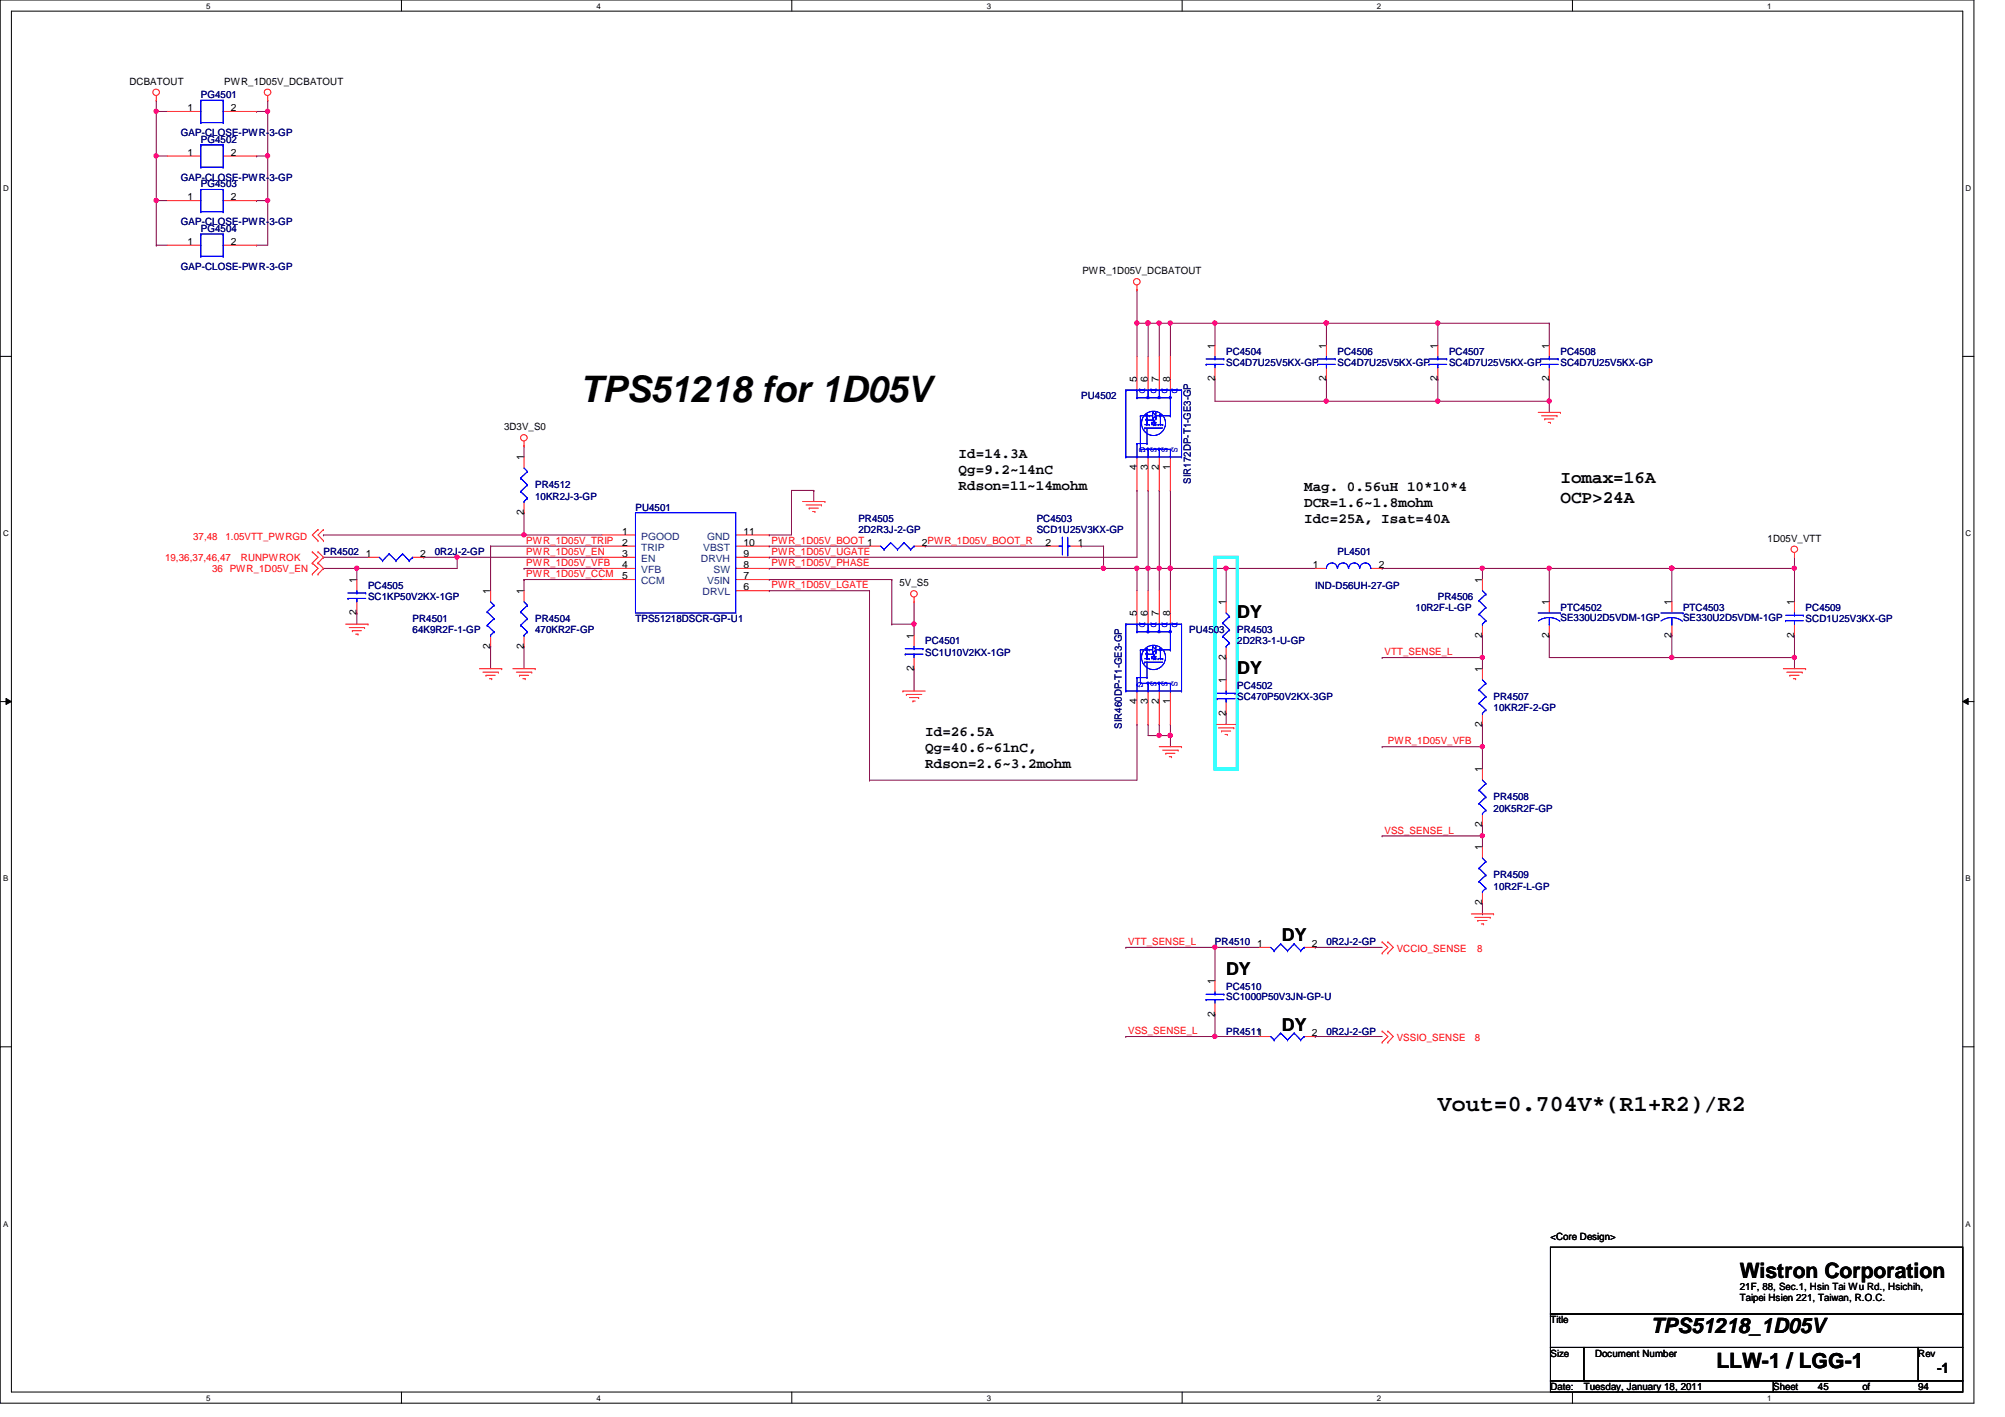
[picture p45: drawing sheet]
<svg xmlns="http://www.w3.org/2000/svg" width="297mm" height="210mm" viewBox="0 0 297 210" stroke-linecap="round" stroke-linejoin="round" font-family="sans-serif">
<defs><g id="words">
<text font-size="5.4" x="85.9" y="59.5">TPS51218 for 1D05V</text>
<text font-size="3.4" x="213" y="164.6">Vout=0.704V*(R1+R2)/R2</text>
<g font-size="3.1">
<text x="257.8" y="189.3">Wistron Corporation</text>
<text x="244.6" y="197.5">TPS51218_1D05V</text>
<text x="254.3" y="202.7">LLW-1 / LGG-1</text>
</g>
<g font-size="2.6">
<text x="231.2" y="71.5">Iomax=16A</text>
<text x="231.2" y="74.5">OCP&gt;24A</text>
<text x="183.3" y="91.6">DY</text>
<text x="183.3" y="99.8">DY</text>
<text x="189.9" y="139.4">DY</text>
<text x="181.6" y="144.4">DY</text>
<text x="189.9" y="152.7">DY</text>
</g>
<g font-size="2.1">
<text x="142" y="67.8">Id=14.3A</text>
<text x="142" y="70.1">Qg=9.2~14nC</text>
<text x="142" y="72.5">Rdson=11~14mohm</text>
<text x="193.2" y="72.7">Mag. 0.56uH 10*10*4</text>
<text x="193.2" y="75.1">DCR=1.6~1.8mohm</text>
<text x="193.2" y="77.5">Idc=25A, Isat=40A</text>
<text x="137.1" y="109.1">Id=26.5A</text>
<text x="137.1" y="111.4">Qg=40.6~61nC,</text>
<text x="137.1" y="113.8">Rdson=2.6~3.2mohm</text>
<text x="287" y="203.4">-1</text>
</g>
<g font-size="1.5">
<text x="19.2" y="12.6">DCBATOUT</text>
<text x="27.8" y="16.5">1</text>
<text x="33.2" y="12.6">PWR_1D05V_DCBATOUT</text>
<text x="34.2" y="16.5">2</text>
<text x="27.8" y="23.1">1</text>
<text x="34.2" y="23.1">2</text>
<text x="27.8" y="29.7">1</text>
<text x="34.2" y="29.7">2</text>
<text x="27.8" y="36.3">1</text>
<text x="34.2" y="36.3">2</text>
<text x="160.4" y="40.6">PWR_1D05V_DCBATOUT</text>
<text x="180" y="51.7" transform="rotate(-90 180 51.7)">1</text>
<text x="196.5" y="51.7" transform="rotate(-90 196.5 51.7)">1</text>
<text x="213" y="51.7" transform="rotate(-90 213 51.7)">1</text>
<text x="229.5" y="51.7" transform="rotate(-90 229.5 51.7)">1</text>
<text x="168.4" y="56.6" transform="rotate(-90 168.4 56.6)">5</text>
<text x="170" y="56.6" transform="rotate(-90 170 56.6)">6</text>
<text x="171.7" y="56.6" transform="rotate(-90 171.7 56.6)">7</text>
<text x="173.4" y="56.6" transform="rotate(-90 173.4 56.6)">8</text>
<text x="180" y="56.5" transform="rotate(-90 180 56.5)">2</text>
<text x="196.5" y="56.5" transform="rotate(-90 196.5 56.5)">2</text>
<text x="213" y="56.5" transform="rotate(-90 213 56.5)">2</text>
<text x="229.5" y="56.5" transform="rotate(-90 229.5 56.5)">2</text>
<text x="74.7" y="63.8">3D3V_S0</text>
<text x="77.6" y="68.2" transform="rotate(-90 77.6 68.2)">1</text>
<text x="168.4" y="69.7" transform="rotate(-90 168.4 69.7)">4</text>
<text x="170" y="69.7" transform="rotate(-90 170 69.7)">3</text>
<text x="171.7" y="69.7" transform="rotate(-90 171.7 69.7)">2</text>
<text x="173.4" y="69.7" transform="rotate(-90 173.4 69.7)">1</text>
<text x="77.6" y="76.3" transform="rotate(-90 77.6 76.3)">2</text>
<text x="54.2" y="82.5">1</text>
<text x="62.3" y="82.5">2</text>
<text x="92.2" y="79.2">1</text>
<text x="92.2" y="80.9">2</text>
<text x="92.2" y="82.5">3</text>
<text x="110.1" y="82.5">9</text>
<text x="110.1" y="80.9">10</text>
<text x="110.1" y="79.2">11</text>
<text x="136.6" y="80.9">2PWR_1D05V_BOOT_R</text>
<text x="154.9" y="80.9">2</text>
<text x="159.7" y="80.9">1</text>
<text x="261.9" y="80.3">1D05V_VTT</text>
<text x="52.8" y="86.4" transform="rotate(-90 52.8 86.4)">1</text>
<text x="72.6" y="88" transform="rotate(-90 72.6 88)">1</text>
<text x="77.6" y="88" transform="rotate(-90 77.6 88)">1</text>
<text x="92.2" y="84.2">4</text>
<text x="92.2" y="85.8">5</text>
<text x="110.1" y="87.5">6</text>
<text x="110.1" y="85.8">7</text>
<text x="110.1" y="84.2">8</text>
<text x="133.3" y="86.9">5V_S5</text>
<text x="181.6" y="89.7" transform="rotate(-90 181.6 89.7)">1</text>
<text x="194.5" y="84.2">1</text>
<text x="204.3" y="84.2">2</text>
<text x="219.6" y="86.4" transform="rotate(-90 219.6 86.4)">1</text>
<text x="229.5" y="89.7" transform="rotate(-90 229.5 89.7)">1</text>
<text x="247.6" y="89.7" transform="rotate(-90 247.6 89.7)">1</text>
<text x="265.8" y="89.7" transform="rotate(-90 265.8 89.7)">1</text>
<text x="52.8" y="91.1" transform="rotate(-90 52.8 91.1)">2</text>
<text x="135.4" y="94.6" transform="rotate(-90 135.4 94.6)">1</text>
<text x="168.4" y="91.3" transform="rotate(-90 168.4 91.3)">5</text>
<text x="170" y="91.3" transform="rotate(-90 170 91.3)">6</text>
<text x="171.7" y="91.3" transform="rotate(-90 171.7 91.3)">7</text>
<text x="173.4" y="91.3" transform="rotate(-90 173.4 91.3)">8</text>
<text x="219.6" y="94.4" transform="rotate(-90 219.6 94.4)">2</text>
<text x="229.5" y="94.4" transform="rotate(-90 229.5 94.4)">2</text>
<text x="247.6" y="94.4" transform="rotate(-90 247.6 94.4)">2</text>
<text x="265.8" y="94.4" transform="rotate(-90 265.8 94.4)">2</text>
<text x="72.6" y="96.1" transform="rotate(-90 72.6 96.1)">2</text>
<text x="77.6" y="96.1" transform="rotate(-90 77.6 96.1)">2</text>
<text x="135.4" y="99.4" transform="rotate(-90 135.4 99.4)">2</text>
<text x="181.6" y="101.2" transform="rotate(-90 181.6 101.2)">1</text>
<text x="181.6" y="97.7" transform="rotate(-90 181.6 97.7)">2</text>
<text x="219.6" y="99.6" transform="rotate(-90 219.6 99.6)">1</text>
<text x="168.4" y="104.4" transform="rotate(-90 168.4 104.4)">4</text>
<text x="170" y="104.4" transform="rotate(-90 170 104.4)">3</text>
<text x="171.7" y="104.4" transform="rotate(-90 171.7 104.4)">2</text>
<text x="173.4" y="104.4" transform="rotate(-90 173.4 104.4)">1</text>
<text x="181.6" y="106" transform="rotate(-90 181.6 106)">2</text>
<text x="219.6" y="107.7" transform="rotate(-90 219.6 107.7)">2</text>
<text x="219.6" y="114.4" transform="rotate(-90 219.6 114.4)">1</text>
<text x="219.6" y="126" transform="rotate(-90 219.6 126)">1</text>
<text x="219.6" y="122.5" transform="rotate(-90 219.6 122.5)">2</text>
<text x="219.6" y="134.1" transform="rotate(-90 219.6 134.1)">2</text>
<text x="186.3" y="140.3">1</text>
<text x="194.3" y="140.3">2</text>
<text x="180" y="145.8" transform="rotate(-90 180 145.8)">1</text>
<text x="180" y="150.6" transform="rotate(-90 180 150.6)">2</text>
<text x="194.3" y="153.5">2</text>
<text x="229.7" y="183.6">&lt;Core Design&gt;</text>
<text x="257.8" y="191.1">21F, 88, Sec.1, Hsin Tai Wu Rd., Hsichih,</text>
<text x="229.7" y="196">Title</text>
<text x="257.8" y="192.8">Taipei Hsien 221, Taiwan, R.O.C.</text>
<text x="229.7" y="201">Size</text>
<text x="236.3" y="201">Document Number</text>
<text x="284.2" y="201">Rev</text>
<text x="229.7" y="205.9">Date:</text>
<text x="234.7" y="205.9">Tuesday, January 18, 2011</text>
<text x="262.7" y="205.9">Sheet</text>
<text x="269.3" y="205.9">45</text>
<text x="275.9" y="205.9">of</text>
<text x="284.2" y="205.9">94</text>
</g>
<g font-size="1.5" fill="#000080">
<text x="29.8" y="14.6">PG4501</text>
<text x="26.8" y="20.2">GAP-CLOSE-PWR-3-GP</text>
<text x="29.8" y="21.2">PG4502</text>
<text x="26.8" y="26.8">GAP-CLOSE-PWR-3-GP</text>
<text x="29.8" y="27.8">PG4503</text>
<text x="26.8" y="33.4">GAP-CLOSE-PWR-3-GP</text>
<text x="29.8" y="34.4">PG4504</text>
<text x="26.8" y="40">GAP-CLOSE-PWR-3-GP</text>
<text x="181.6" y="52.5">PC4504</text>
<text x="198.2" y="52.5">PC4506</text>
<text x="214.7" y="52.5">PC4507</text>
<text x="231.2" y="52.5">PC4508</text>
<text x="160.2" y="59.1">PU4502</text>
<text x="181.6" y="54.2">SC4D7U25V5KX-GP</text>
<text x="198.2" y="54.2">SC4D7U25V5KX-GP</text>
<text x="214.7" y="54.2">SC4D7U25V5KX-GP</text>
<text x="231.2" y="54.2">SC4D7U25V5KX-GP</text>
<text x="176.4" y="71.7" transform="rotate(-90 176.4 71.7)">SIR172DP-T1-GE3-GP</text>
<text x="79.3" y="72.3">PR4512</text>
<text x="79.3" y="74">10KR2J-3-GP</text>
<text x="94.1" y="75.6">PU4501</text>
<text x="127.2" y="77.3">PR4505</text>
<text x="153.6" y="77.3">PC4503</text>
<text x="47.9" y="82.3">PR4502</text>
<text x="64.4" y="82.3">0R2J-2-GP</text>
<text x="127.2" y="79">2D2R3J-2-GP</text>
<text x="153.6" y="79">SCD1U25V3KX-GP</text>
<text x="198.2" y="82.3">PL4501</text>
<text x="54.5" y="87.2">PC4505</text>
<text x="54.5" y="88.9">SC1KP50V2KX-1GP</text>
<text x="194.9" y="87.2">IND-D56UH-27-GP</text>
<text x="213" y="88.9">PR4506</text>
<text x="61.1" y="92.2">PR4501</text>
<text x="61.1" y="93.8">64K9R2F-1-GP</text>
<text x="79.3" y="92.2">PR4504</text>
<text x="79.3" y="93.8">470KR2F-GP</text>
<text x="94.1" y="92.2">TPS51218DSCR-GP-U1</text>
<text x="137.1" y="95.5">PC4501</text>
<text x="176.2" y="93.8">PU4503</text>
<text x="183.3" y="93.8">PR4503</text>
<text x="183.3" y="95.5">2D2R3-1-U-GP</text>
<text x="209.7" y="90.5">10R2F-L-GP</text>
<text x="231.2" y="90.5">PTC4502</text>
<text x="231.2" y="92">SE330U2D5VDM-1GP</text>
<text x="249.3" y="90.5">PTC4503</text>
<text x="249.3" y="92">SE330U2D5VDM-1GP</text>
<text x="267.5" y="90.5">PC4509</text>
<text x="267.5" y="92.2">SCD1U25V3KX-GP</text>
<text x="137.1" y="97.1">SC1U10V2KX-1GP</text>
<text x="166.2" y="108" transform="rotate(-90 166.2 108)">SIR460DP-T1-GE3-GP</text>
<text x="183.3" y="102.1">PC4502</text>
<text x="183.3" y="103.7">SC470P50V2KX-3GP</text>
<text x="221.3" y="103.7">PR4507</text>
<text x="221.3" y="105.4">10KR2F-2-GP</text>
<text x="221.3" y="118.6">PR4508</text>
<text x="221.3" y="120.2">20K5R2F-GP</text>
<text x="221.3" y="130.1">PR4509</text>
<text x="221.3" y="131.8">10R2F-L-GP</text>
<text x="180" y="140">PR4510</text>
<text x="196.5" y="140">0R2J-2-GP</text>
<text x="181.6" y="146.6">PC4510</text>
<text x="181.6" y="148.1">SC1000P50V3JN-GP-U</text>
<text x="181.6" y="153.2">PR45111</text>
<text x="196.5" y="153.2">0R2J-2-GP</text>
</g>
<g font-size="1.5" fill="#00f">
<text x="168.8" y="57.4" transform="rotate(90 168.8 57.4)">D</text>
<text x="170.5" y="57.4" transform="rotate(90 170.5 57.4)">D</text>
<text x="172.1" y="57.4" transform="rotate(90 172.1 57.4)">D</text>
<text x="173.6" y="57.4" transform="rotate(90 173.6 57.4)">D</text>
<text x="168.8" y="66.2" transform="rotate(90 168.8 66.2)">G</text>
<text x="170.5" y="66.2" transform="rotate(90 170.5 66.2)">S</text>
<text x="172.1" y="66.2" transform="rotate(90 172.1 66.2)">S</text>
<text x="173.6" y="66.2" transform="rotate(90 173.6 66.2)">S</text>
<text x="168.8" y="92.1" transform="rotate(90 168.8 92.1)">D</text>
<text x="170.5" y="92.1" transform="rotate(90 170.5 92.1)">D</text>
<text x="172.1" y="92.1" transform="rotate(90 172.1 92.1)">D</text>
<text x="173.6" y="92.1" transform="rotate(90 173.6 92.1)">D</text>
<text x="168.5" y="101" transform="rotate(90 168.5 101)">G</text>
<text x="170.5" y="100.9" transform="rotate(90 170.5 100.9)">S</text>
<text x="172.1" y="100.9" transform="rotate(90 172.1 100.9)">S</text>
<text x="173.6" y="100.9" transform="rotate(90 173.6 100.9)">S</text>
</g>
<g font-size="1.5" fill="#f00">
<text x="24.5" y="83.1">19,36,37,46,47</text>
<text x="28.6" y="79.9">37,48</text>
<text x="33.4" y="79.9">1.05VTT_PWRGD</text>
<text x="35.7" y="83.1">RUNPWROK</text>
<text x="78" y="83.9">PWR_1D05V_VFB</text>
<text x="78" y="82.2">PWR_1D05V_EN</text>
<text x="78" y="80.6">PWR_1D05V_TRIP</text>
<text x="114.3" y="82.2">PWR_1D05V_UGATE</text>
<text x="114.3" y="80.6">PWR_1D05V_BOOT 1</text>
<text x="114.3" y="83.9">PWR_1D05V_PHASE</text>
<text x="31.4" y="84.8">36 PWR_1D05V_EN</text>
<text x="78" y="85.5">PWR_1D05V_CCM</text>
<text x="114.3" y="87.2">PWR_1D05V_LGATE</text>
<text x="205.1" y="97.1">VTT_SENSE_L</text>
<text x="205.6" y="110.3">PWR_1D05V_VFB</text>
<text x="205.1" y="123.5">VSS_SENSE_L</text>
<text x="167.1" y="140">VTT_SENSE_L</text>
<text x="206.9" y="141">VCCIO_SENSE</text>
<text x="218.8" y="141">8</text>
<text x="167.1" y="153.2">VSS_SENSE_L</text>
<text x="206.9" y="154.2">VSSIO_SENSE</text>
<text x="218.5" y="154.2">8</text>
</g>
<g font-size="1.5" fill="#004080">
<text x="95" y="79.9">PGOOD</text>
<text x="95" y="81.6">TRIP</text>
<text x="95" y="83.2">EN</text>
<text x="103.8" y="83.2">DRVH</text>
<text x="104.2" y="81.6">VBST</text>
<text x="104.8" y="79.9">GND</text>
<text x="95" y="84.9">VFB</text>
<text x="95" y="86.5">CCM</text>
<text x="104.1" y="88.2">DRVL</text>
<text x="104.8" y="86.5">V5IN</text>
<text x="105.7" y="84.9">SW</text>
</g>
<g font-size="1.2">
<text x="30.6" y="1.3">5</text>
<text x="88.3" y="1.3">4</text>
<text x="146.2" y="1.3">3</text>
<text x="204" y="1.3">2</text>
<text x="261.8" y="1.3">1</text>
<text x=".5" y="28.3">D</text>
<text x="291.2" y="28.3">D</text>
<text x=".5" y="79.4">C</text>
<text x="291.2" y="79.4">C</text>
<text x=".5" y="130.6">B</text>
<text x="291.2" y="130.6">B</text>
<text x=".5" y="181.7">A</text>
<text x="291.2" y="181.7">A</text>
<text x="30.6" y="207.5">5</text>
<text x="88.3" y="207.5">4</text>
<text x="146.2" y="207.5">3</text>
<text x="204" y="207.5">2</text>
<text x="261.8" y="207.5">1</text>
</g>
</g></defs>
<path d="M0 0h292.4v207.9h-292.4zM1.7 1.7h289.1v204.5h-289.1z" fill="none" stroke="#000" stroke-width=".15"/>
<g fill="#fff">
<path d="M30.6 .2h.6v1.3h-.6z"/>
<path d="M30.6 206.4h.6v1.3h-.6z"/>
</g>
<path d="M59.5 0v1.7M59.5 206.2v1.7" fill="none" stroke="#000" stroke-width=".15"/>
<g fill="#fff">
<path d="M88.3 .2h.6v1.3h-.6z"/>
<path d="M88.3 206.4h.6v1.3h-.6z"/>
</g>
<path d="M117.3 0v1.7M117.3 206.2v1.7" fill="none" stroke="#000" stroke-width=".15"/>
<g fill="#fff">
<path d="M146.2 .2h.6v1.3h-.6z"/>
<path d="M146.2 206.4h.6v1.3h-.6z"/>
</g>
<path d="M175.1 0v1.7M175.1 206.2v1.7" fill="none" stroke="#000" stroke-width=".15"/>
<g fill="#fff">
<path d="M204 .2h.6v1.3h-.6z"/>
<path d="M204 206.4h.6v1.3h-.6z"/>
</g>
<path d="M233 0v1.7M233 206.2v1.7" fill="none" stroke="#000" stroke-width=".15"/>
<g fill="#fff">
<path d="M261.8 .2h.6v1.3h-.6z"/>
<path d="M261.8 206.4h.6v1.3h-.6z"/>
<path d="M.5 27.2h.8v1.3h-.8z"/>
<path d="M291.2 27.2h.8v1.3h-.8z"/>
<path d="M.5 78.4h.8v1.3h-.8z"/>
<path d="M291.2 78.4h.8v1.3h-.8z"/>
</g>
<path d="M0 52.8h1.7M290.8 52.8h1.6" fill="none" stroke="#000" stroke-width=".15"/>
<g fill="#fff">
<path d="M.5 129.5h.7v1.3h-.7z"/>
<path d="M291.2 129.5h.7v1.3h-.7z"/>
</g>
<path d="M0 103.9h1.7M.9 103.5l.8 .4-.8 .5zM290.8 103.9l.8-.4v.9zM290.8 103.9h1.6" fill="none" stroke="#000" stroke-width=".15"/>
<path d="M.9 103.5l.8 .4-.8 .5zM290.8 103.9l.8-.4v.9z" fill="#000"/>
<g fill="#fff">
<path d="M.5 180.6h.7v1.3h-.7z"/>
<path d="M291.2 180.6h.7v1.3h-.7z"/>
</g>
<path d="M0 155.1h1.7M290.8 155.1h1.6" fill="none" stroke="#000" stroke-width=".15"/>
<path d="M170.1 47.9h.1M170.1 47.9v4.9M173.4 47.9h.1M173.4 47.9v4.9M77.6 66h.1M77.6 79.2h.1M77.6 66v1.7M77.6 79.2h11.6M171.7 109h.1M171.7 109h1.7M194.9 140.3h.1M194.9 140.3h9.9" fill="none" stroke="#800040" stroke-width=".15"/>
<circle cx="170.1" cy="47.9" r=".32" fill="#f0f"/>
<circle cx="170.1" cy="47.9" r=".32" fill="none" stroke="#f0f" stroke-width=".15"/>
<path d="M168.4 47.9h.1M168.4 47.9h1.7" fill="none" stroke="#800040" stroke-width=".15"/>
<circle cx="170.1" cy="47.9" r=".32" fill="#f0f"/>
<circle cx="170.1" cy="47.9" r=".32" fill="none" stroke="#f0f" stroke-width=".15"/>
<circle cx="168.4" cy="47.9" r=".32" fill="#f0f"/>
<circle cx="168.4" cy="47.9" r=".32" fill="none" stroke="#f0f" stroke-width=".15"/>
<path d="M168.4 47.9h.1M168.4 47.9v4.9M173.4 47.9h.1M173.4 47.9h6.6" fill="none" stroke="#800040" stroke-width=".15"/>
<circle cx="173.4" cy="47.9" r=".32" fill="#f0f"/>
<circle cx="173.4" cy="47.9" r=".32" fill="none" stroke="#f0f" stroke-width=".15"/>
<path d="M171.7 47.9h.1M171.7 47.9v4.9M180 47.9h.1M180 56.1h.1M180 47.9v3.3M180 56.1v3.3M62.8 82.5h.1M62.8 82.5h4.9M173.4 107.3h.1M173.4 107.3v1.7" fill="none" stroke="#800040" stroke-width=".15"/>
<circle cx="173.4" cy="108.9" r=".32" fill="#f0f"/>
<circle cx="173.4" cy="108.9" r=".32" fill="none" stroke="#f0f" stroke-width=".15"/>
<g fill="none" stroke="#800040" stroke-width=".15">
<path d="M117.3 72.6h.1M117.3 72.6v6.6M117.3 72.6h3.3M120.6 72.6h.1M120.6 72.6v1.7M47.9 82.5h.1M47.9 82.5h6.6M77.6 95.8h.1M77.6 95.8v3.3M132.1 85.9h.1M132.1 85.9v6.6M163.5 80.9h.1"/>
<path d="M163.5 80.9v3.3M170.1 84.2h.1M170.1 84.2v3.3M204.8 110.6h.1M204.8 110.6h14.8M219.6 107.3h.1M219.6 110.6h.1M219.6 107.3v6.6"/>
</g>
<circle cx="219.6" cy="110.6" r=".32" fill="#f0f"/>
<circle cx="219.6" cy="110.6" r=".32" fill="none" stroke="#f0f" stroke-width=".15"/>
<g fill="none" stroke="#800040" stroke-width=".15">
<path d="M47.9 79.2h.1M47.9 79.2h29.7M171.7 72.6h.1M171.7 72.6v11.6M77.6 85.9h.1M77.6 85.9v1.6M77.6 85.9h11.6M114 87.5h.1M114 85.9h.1M114 85.9h18.1M114 87.5h14.8M128.8 87.5h.1"/>
<path d="M128.8 87.5v28.1M135.4 99.1h.1M135.4 99.1v3.3M137.1 80.9h.1M137.1 80.9h18.1"/>
</g>
<circle cx="77.6" cy="79.2" r=".32" fill="#f0f"/>
<circle cx="77.6" cy="79.2" r=".32" fill="none" stroke="#f0f" stroke-width=".15"/>
<path d="M171.7 84.2h.1M171.7 84.2h1.7" fill="none" stroke="#800040" stroke-width=".15"/>
<circle cx="173.4" cy="84.2" r=".32" fill="#f0f"/>
<circle cx="173.4" cy="84.2" r=".32" fill="none" stroke="#f0f" stroke-width=".15"/>
<circle cx="171.7" cy="84.2" r=".32" fill="#f0f"/>
<circle cx="171.7" cy="84.2" r=".32" fill="none" stroke="#f0f" stroke-width=".15"/>
<path d="M114 79.2h.1M114 79.2h3.3M170.1 72.6h.1M170.1 72.6v11.6M114 82.5h.1M114 80.9h.1M114 84.2h.1M114 82.5h54.4M114 80.9h14.8M114 84.2h49.5" fill="none" stroke="#800040" stroke-width=".15"/>
<circle cx="163.5" cy="84.2" r=".32" fill="#f0f"/>
<circle cx="163.5" cy="84.2" r=".32" fill="none" stroke="#f0f" stroke-width=".15"/>
<path d="M173.4 72.6h.1M173.4 72.6v11.6M67.7 82.5h.1M67.7 82.5h21.5M77.6 84.2h.1M77.6 84.2h11.6" fill="none" stroke="#800040" stroke-width=".15"/>
<circle cx="67.7" cy="82.5" r=".32" fill="#f0f"/>
<circle cx="67.7" cy="82.5" r=".32" fill="none" stroke="#f0f" stroke-width=".15"/>
<g fill="none" stroke="#800040" stroke-width=".15">
<path d="M52.9 84.2h.1M52.9 90.8h.1M52.9 84.2v1.7M52.9 90.8v1.7M72.7 80.9h.1M72.7 80.9h16.5M160.2 80.9h.1M160.2 80.9h3.3M171.7 84.2h.1M171.7 84.2v3.3M168.4 107.3h.1M168.4 107.3v8.3"/>
<path d="M170.1 107.3h.1M170.1 107.3v1.7M171.7 107.3h.1M171.7 107.3v1.7"/>
</g>
<circle cx="171.7" cy="108.9" r=".32" fill="#f0f"/>
<circle cx="171.7" cy="108.9" r=".32" fill="none" stroke="#f0f" stroke-width=".15"/>
<path d="M173.4 109h.1M173.4 109v1.6" fill="none" stroke="#800040" stroke-width=".15"/>
<circle cx="173.4" cy="108.9" r=".32" fill="#f0f"/>
<circle cx="173.4" cy="108.9" r=".32" fill="none" stroke="#f0f" stroke-width=".15"/>
<path d="M168.4 84.2h.1M168.4 84.2v3.3M173.4 84.2h.1M173.4 84.2v3.3" fill="none" stroke="#800040" stroke-width=".15"/>
<circle cx="168.4" cy="84.2" r=".32" fill="#f0f"/>
<circle cx="168.4" cy="84.2" r=".32" fill="none" stroke="#f0f" stroke-width=".15"/>
<path d="M171.7 47.9h.1M171.7 47.9h1.7M163.5 84.2h.1M163.5 84.2h4.9" fill="none" stroke="#800040" stroke-width=".15"/>
<circle cx="171.7" cy="47.9" r=".32" fill="#f0f"/>
<circle cx="171.7" cy="47.9" r=".32" fill="none" stroke="#f0f" stroke-width=".15"/>
<path d="M168.4 42.9h.1M168.4 42.9v5M170.1 47.9h.1M170.1 47.9h1.6M128.8 115.6h.1M128.8 115.6h39.6" fill="none" stroke="#800040" stroke-width=".15"/>
<circle cx="170.1" cy="47.9" r=".32" fill="#f0f"/>
<circle cx="170.1" cy="47.9" r=".32" fill="none" stroke="#f0f" stroke-width=".15"/>
<path d="M168.4 72.6h.1M168.4 72.6v9.9M204.8 84.2h.1M204.8 84.2h14.8M219.6 84.2h.1M219.6 97.4h.1M219.6 84.2v1.7M219.6 94.1v3.3" fill="none" stroke="#800040" stroke-width=".15"/>
<circle cx="219.6" cy="97.4" r=".32" fill="#f0f"/>
<circle cx="219.6" cy="97.4" r=".32" fill="none" stroke="#f0f" stroke-width=".15"/>
<path d="M219.6 135.4h.1M219.6 123.8h.1M219.6 122.2v1.6M219.6 133.7v1.7" fill="none" stroke="#800040" stroke-width=".15"/>
<circle cx="219.6" cy="123.8" r=".32" fill="#f0f"/>
<circle cx="219.6" cy="123.8" r=".32" fill="none" stroke="#f0f" stroke-width=".15"/>
<path d="M204.8 97.4h.1M204.8 97.4h14.8v1.7M219.6 99.1h.1M204.8 123.8h.1M204.8 123.8h14.8v1.7M219.6 125.5h.1M180 140.3h.1M180 140.3h6.6M194.9 153.5h.1M194.9 153.5h9.9" fill="none" stroke="#800040" stroke-width=".15"/>
<circle cx="180" cy="140.3" r=".32" fill="#f0f"/>
<circle cx="180" cy="140.3" r=".32" fill="none" stroke="#f0f" stroke-width=".15"/>
<path d="M180 153.5h.1M180 153.5h6.6" fill="none" stroke="#800040" stroke-width=".15"/>
<circle cx="180" cy="153.5" r=".32" fill="#f0f"/>
<circle cx="180" cy="153.5" r=".32" fill="none" stroke="#f0f" stroke-width=".15"/>
<g fill="none" stroke="#800040" stroke-width=".15">
<path d="M247.7 94.1h.1M247.7 84.2h.1M247.7 84.2v5M247.7 94.1v3.3M265.8 84.2h.1M265.8 97.4h.1M265.8 84.2v5M265.8 97.4v1.7M166.8 140.3h.1M166.8 153.5h.1M166.8 140.3h13.2M180 140.3h.1"/>
<path d="M180 150.2h.1M180 140.3v5M180 150.2v3.3h-13.2"/>
</g>
<circle cx="247.7" cy="84.2" r=".32" fill="#f0f"/>
<circle cx="247.7" cy="84.2" r=".32" fill="none" stroke="#f0f" stroke-width=".15"/>
<path d="M229.5 94.1h.1M229.5 84.2h.1M229.5 84.2v5M229.5 94.1v3.3M229.5 84.2h18.2" fill="none" stroke="#800040" stroke-width=".15"/>
<circle cx="247.7" cy="84.2" r=".32" fill="#f0f"/>
<circle cx="247.7" cy="84.2" r=".32" fill="none" stroke="#f0f" stroke-width=".15"/>
<circle cx="229.5" cy="84.2" r=".32" fill="#f0f"/>
<circle cx="229.5" cy="84.2" r=".32" fill="none" stroke="#f0f" stroke-width=".15"/>
<path d="M23.2 23.1h.1M23.2 23.1v6.6" fill="none" stroke="#800040" stroke-width=".15"/>
<circle cx="23.1" cy="23.1" r=".32" fill="#f0f"/>
<circle cx="23.1" cy="23.1" r=".32" fill="none" stroke="#f0f" stroke-width=".15"/>
<path d="M23.2 16.5h.1M23.2 16.5v6.6M38 23.1h.1M38 23.1h1.7" fill="none" stroke="#800040" stroke-width=".15"/>
<circle cx="23.1" cy="16.5" r=".32" fill="#f0f"/>
<circle cx="23.1" cy="16.5" r=".32" fill="none" stroke="#f0f" stroke-width=".15"/>
<path d="M23.2 16.5h.1M23.2 16.5h1.6M39.7 16.5h.1M39.7 16.5v6.6" fill="none" stroke="#800040" stroke-width=".15"/>
<circle cx="39.6" cy="16.5" r=".32" fill="#f0f"/>
<circle cx="39.6" cy="16.5" r=".32" fill="none" stroke="#f0f" stroke-width=".15"/>
<path d="M39.7 29.7h.1M39.7 29.7v6.6" fill="none" stroke="#800040" stroke-width=".15"/>
<circle cx="39.6" cy="29.7" r=".32" fill="#f0f"/>
<circle cx="39.6" cy="29.7" r=".32" fill="none" stroke="#f0f" stroke-width=".15"/>
<path d="M23.2 23.1h.1M23.2 36.3h.1M23.2 29.7h.1M23.2 23.1h1.6M23.2 36.3h1.6M23.2 29.7h1.6M39.7 23.1h.1M39.7 23.1v6.6" fill="none" stroke="#800040" stroke-width=".15"/>
<circle cx="39.6" cy="23.1" r=".32" fill="#f0f"/>
<circle cx="39.6" cy="23.1" r=".32" fill="none" stroke="#f0f" stroke-width=".15"/>
<path d="M23.2 14.9h.1M23.2 14.9v1.6M38 16.5h.1M39.7 14.9h.1M39.7 14.9v1.6h-1.7M23.2 29.7h.1M23.2 29.7v6.6M38 36.3h.1M38 29.7h.1M38 36.3h1.7M38 29.7h1.7" fill="none" stroke="#800040" stroke-width=".15"/>
<circle cx="23.1" cy="29.7" r=".32" fill="#f0f"/>
<circle cx="23.1" cy="29.7" r=".32" fill="none" stroke="#f0f" stroke-width=".15"/>
<path d="M77.6 75.9h.1M77.6 75.9v3.3M47.9 84.2h.1M47.9 84.2h5" fill="none" stroke="#800040" stroke-width=".15"/>
<circle cx="52.8" cy="84.2" r=".32" fill="#f0f"/>
<circle cx="52.8" cy="84.2" r=".32" fill="none" stroke="#f0f" stroke-width=".15"/>
<path d="M180 47.9h.1M180 47.9h16.5M196.5 47.9h.1M196.5 56.1h.1M196.5 47.9v3.3M196.5 56.1v3.3" fill="none" stroke="#800040" stroke-width=".15"/>
<circle cx="196.5" cy="47.9" r=".32" fill="#f0f"/>
<circle cx="196.5" cy="47.9" r=".32" fill="none" stroke="#f0f" stroke-width=".15"/>
<circle cx="180" cy="47.9" r=".32" fill="#f0f"/>
<circle cx="180" cy="47.9" r=".32" fill="none" stroke="#f0f" stroke-width=".15"/>
<path d="M213 47.9h.1M213 47.9v3.3M213 47.9h16.5M229.5 47.9h.1M229.5 47.9v3.3" fill="none" stroke="#800040" stroke-width=".15"/>
<circle cx="213" cy="47.9" r=".32" fill="#f0f"/>
<circle cx="213" cy="47.9" r=".32" fill="none" stroke="#f0f" stroke-width=".15"/>
<path d="M213 56.1h.1M213 56.1v3.3M229.5 59.4h.1M229.5 59.4v1.7M219.6 84.2h.1M219.6 84.2h9.9" fill="none" stroke="#800040" stroke-width=".15"/>
<circle cx="219.6" cy="84.2" r=".32" fill="#f0f"/>
<circle cx="219.6" cy="84.2" r=".32" fill="none" stroke="#f0f" stroke-width=".15"/>
<path d="M173.4 84.2h8.2M181.6 84.2h.1M181.6 97.4h.1M181.6 84.2v5M181.6 97.4v3.3M181.6 105.7h.1M181.6 105.7v1.6" fill="none" stroke="#800040" stroke-width=".15"/>
<circle cx="173.4" cy="84.2" r=".32" fill="#f0f"/>
<circle cx="173.4" cy="84.2" r=".32" fill="none" stroke="#f0f" stroke-width=".15"/>
<circle cx="181.6" cy="84.2" r=".32" fill="#f0f"/>
<circle cx="181.6" cy="84.2" r=".32" fill="none" stroke="#f0f" stroke-width=".15"/>
<path d="M132.1 92.5h.1M132.1 92.5h3.3M135.4 92.5h.1M135.4 89.2v4.9" fill="none" stroke="#800040" stroke-width=".15"/>
<circle cx="135.4" cy="92.4" r=".32" fill="#f0f"/>
<circle cx="135.4" cy="92.4" r=".32" fill="none" stroke="#f0f" stroke-width=".15"/>
<path d="M168.4 84.2h.1M168.4 84.2h3.3M170.1 84.2h.1M181.6 84.2h.1M181.6 84.2h13.3" fill="none" stroke="#800040" stroke-width=".15"/>
<circle cx="170.1" cy="84.2" r=".32" fill="#f0f"/>
<circle cx="170.1" cy="84.2" r=".32" fill="none" stroke="#f0f" stroke-width=".15"/>
<path d="M196.5 47.9h.1M196.5 47.9h16.5M170.1 109h1.6M171.7 109h.1" fill="none" stroke="#800040" stroke-width=".15"/>
<circle cx="196.5" cy="47.9" r=".32" fill="#f0f"/>
<circle cx="196.5" cy="47.9" r=".32" fill="none" stroke="#f0f" stroke-width=".15"/>
<path d="M180 59.4h16.5M196.5 59.4h.1" fill="none" stroke="#800040" stroke-width=".15"/>
<circle cx="196.5" cy="59.4" r=".32" fill="#f0f"/>
<circle cx="196.5" cy="59.4" r=".32" fill="none" stroke="#f0f" stroke-width=".15"/>
<path d="M196.5 59.4h16.5M213 59.4h.1M229.5 56.1h.1M229.5 56.1v3.3" fill="none" stroke="#800040" stroke-width=".15"/>
<circle cx="213" cy="59.4" r=".32" fill="#f0f"/>
<circle cx="213" cy="59.4" r=".32" fill="none" stroke="#f0f" stroke-width=".15"/>
<path d="M213 59.4h16.5M229.5 59.4h.1" fill="none" stroke="#800040" stroke-width=".15"/>
<circle cx="229.5" cy="59.4" r=".32" fill="#f0f"/>
<circle cx="229.5" cy="59.4" r=".32" fill="none" stroke="#f0f" stroke-width=".15"/>
<path d="M52.9 84.2h.1M67.7 82.5h.1M67.7 82.5v1.7h-14.8M72.7 95.8h.1M72.7 80.9h.1M72.7 80.9v6.6M72.7 95.8v3.3M247.7 84.2h.1M247.7 84.2h18.1" fill="none" stroke="#800040" stroke-width=".15"/>
<circle cx="265.8" cy="84.2" r=".32" fill="#f0f"/>
<circle cx="265.8" cy="84.2" r=".32" fill="none" stroke="#f0f" stroke-width=".15"/>
<circle cx="247.7" cy="84.2" r=".32" fill="#f0f"/>
<circle cx="247.7" cy="84.2" r=".32" fill="none" stroke="#f0f" stroke-width=".15"/>
<path d="M229.5 97.4h18.2M247.7 97.4h.1M265.8 82.5h.1M265.8 82.5v1.7" fill="none" stroke="#800040" stroke-width=".15"/>
<circle cx="247.7" cy="97.4" r=".32" fill="#f0f"/>
<circle cx="247.7" cy="97.4" r=".32" fill="none" stroke="#f0f" stroke-width=".15"/>
<path d="M247.7 97.4h18.1M265.8 94.1h.1M265.8 97.4h.1M265.8 94.1v3.3" fill="none" stroke="#800040" stroke-width=".15"/>
<circle cx="265.8" cy="97.4" r=".32" fill="#f0f"/>
<circle cx="265.8" cy="97.4" r=".32" fill="none" stroke="#f0f" stroke-width=".15"/>
<g fill="none" stroke="#f00" stroke-width=".15">
<path d="M23.2 14.9h.1M23.2 14.2v.7M24.8 16.5h5M33.1 16.5h4.9M39.7 14.9h.1M39.7 14.2v.7M24.8 29.7h5M33.1 29.7h4.9M168.4 42.9h.1M168.4 42.2v.7M168.4 52.8v5M170.1 52.8v5"/>
<path d="M171.7 52.8v5M173.4 52.8v5M180 51.2v1.6M180 54.5v1.6M196.5 51.2v1.6M196.5 54.5v1.6M213 51.2v1.6M213 54.5v1.6M47.1 78.4h.1M47.1 78.4l-.8 .8 .8 .9M47.9 78.4h.1M47.9 78.4l-.8 .8 .8 .9"/>
<path d="M77.6 66h.1M77.6 65.4v.6M77.6 67.7v1.6M77.6 74.3v1.6M89.2 79.2h4.9M109 79.2h5M118.9 74.3h3.3M119.4 74.8h2.3M119.9 75.3h.1M119.9 75.3h1.3M120.4 75.8h.3M120.7 75.8h.1"/>
<path d="M121.7 74.8h.1M122.2 74.3h.1M168.4 67.7v4.9M170.1 67.7v4.9M171.7 67.7v4.9M173.4 67.7v4.9M227.9 61.1h3.3M228.4 61.6h2.3M228.9 62.1h.1M228.9 62.1h1.3M229.4 62.6h.3M229.7 62.6h.1"/>
<path d="M230.7 61.6h.1M231.2 61.1h.1M46.3 83.4h.1M46.3 81.7h.1M46.3 85h.1M46.3 81.7l.8 .8-.8 .9M46.3 83.4l.8 .8-.8 .8M47.1 80.1h.1M47.1 81.7h.1M47.1 83.4h.1M47.1 85h.1M47.1 81.7l.8 .8-.8 .9"/>
<path d="M47.1 83.4l.8 .8-.8 .8M47.9 80.1h.1M51.2 92.5h3.3M51.7 93h2.3M52.2 93.4h.1M52.2 93.4h1.3M52.7 93.9h.3M53 93.9h.1M54 93h.1M54.5 92.5h.1M54.5 82.5h1.7M61.1 82.5h1.7"/>
<path d="M71 99.1h3.3M71.5 99.6h2.3M72.7 87.5v1.7M72.7 94.1v1.7M73.8 99.6h.1M74.3 99.1h.1M76 99.1h3.3M76.5 99.6h2.3M78.8 99.6h.1M79.3 99.1h.1M89.2 82.5h4.9M89.2 85.9h4.9"/>
<path d="M89.2 84.2h4.9M89.2 80.9h4.9M109 82.5h5M109 87.5h5M109 85.9h5M109 84.2h5M109 80.9h5M128.8 80.9h1.7M135.4 89.2h.1M135.4 88.5v.7M135.4 80.9h1.7M219.6 85.9v1.6"/>
<path d="M219.6 92.5v1.6M219.6 99.1v1.6M229.5 89.2v1.6M229.5 92.5v1.6M264.2 99.1h3.3M264.7 99.6h2.3M265.8 82.5h.1M265.8 81.9v.6M265.8 89.2v1.6M265.8 92.5v1.6M267 99.6h.1M267.5 99.1h.1"/>
<path d="M72 100h.1M72 100h1.4M72.5 100.5h.4M72.9 100.5h.1M77 100h.1M77 100h1.3M77.5 100.5h.3M77.8 100.5h.1M133.8 102.4h.1M133.8 102.4h3.3M134.3 102.9h.1M134.3 102.9h2.3"/>
<path d="M134.7 103.3h1.4M135.3 103.8h.1M135.3 103.8h.3M136.1 103.3h.1M171.7 110.6h3.3M172.3 111.1h2.2M172.7 111.6h.1M172.7 111.6h1.4M173.2 112.1h.4M173.6 112.1h.1M174.5 111.1h.1M175 110.6h.1"/>
<path d="M180 107.3h3.3M180.5 107.8h2.3M181 108.3h.1M181 108.3h1.3M181.5 108.8h.3M181.8 108.8h.1M182.8 107.8h.1M183.3 107.3h.1M219.6 105.7v1.6M219.6 113.9v1.7M265.2 100h.1M265.2 100h1.3"/>
<path d="M265.7 100.5h.3M266 100.5h.1M204.8 139.5h.1M204.8 139.5l.8 .8-.8 .9M205.6 139.5h.1M205.6 139.5l.8 .8-.8 .9M218 135.4h3.3M218.5 135.9h2.3M218.9 136.4h.1M218.9 136.4h1.4M219.5 136.9h.3M219.6 120.5v1.7"/>
<path d="M219.6 125.5v1.6M219.6 132.1v1.6M219.8 136.9h.1M220.8 135.9h.1M221.3 135.4h.1M180 145.3v1.6M180 148.6v1.6M186.6 140.3h1.7M193.2 140.3h1.7M204.8 141.2h.1M204.8 152.7h.1M204.8 154.4h.1"/>
<path d="M204.8 152.7l.8 .8-.8 .9M205.6 141.2h.1M205.6 152.7h.1M205.6 154.4h.1M205.6 152.7l.8 .8-.8 .9"/>
<circle cx="23.1" cy="13.7" r=".48"/>
<circle cx="39.6" cy="13.7" r=".48"/>
<circle cx="168.4" cy="41.7" r=".48"/>
<circle cx="77.6" cy="64.8" r=".48"/>
<circle cx="135.4" cy="88" r=".48"/>
<circle cx="265.8" cy="81.4" r=".48"/>
</g>
<path d="M229.7 184.7h61.1v9.9h-61.1zM229.7 194.6h61.1v5h-61.1zM229.7 199.6h5v5h-5zM234.7 199.6h49.5v5h-49.5zM284.2 199.6h6.6v5h-6.6zM229.7 204.6h33v1.6h-33zM262.7 204.6h28.1v1.6h-28.1z" fill="none" stroke="#000" stroke-width=".15"/>
<path d="M180 82.5h3.3v31.4h-3.3z" fill="none" stroke="#0ff" stroke-width=".47"/>
<g fill="none" stroke="#00f" stroke-width=".15">
<path d="M29.8 14.9h.1M29.8 18.2h.1M29.8 14.9v3.3M29.8 14.9h3.3M29.8 18.2h3.3M33.1 14.9h.1M33.1 18.2h.1M33.1 14.9v3.3M29.8 28.1h.1M29.8 31.4h.1M29.8 28.1v3.3M29.8 28.1h3.3"/>
<path d="M29.8 31.4h3.3M33.1 28.1h.1M33.1 31.4h.1M33.1 28.1v3.3M168.4 58.9h.1M168.4 57.8h.1M168.4 58.9h5M168.4 57.8v1.1M173.4 57.8v3.8M178.7 54h.1M178.7 53.2h2.6M178.7 54h2.6"/>
<path d="M180 53.2h.1M180 54h.1M180 52.8v.4M180 54v.5M181.3 53.2h.1M195.2 54h.1M195.2 53.2h2.6M195.2 54h2.6M196.5 53.2h.1M196.5 54h.1M196.5 52.8v.4M196.5 54v.5"/>
<path d="M197.8 53.2h.1M211.7 54h.1M211.7 53.2h2.6M211.7 54h2.6M213 53.2h.1M213 54h.1M213 52.8v.4M213 54v.5M214.3 53.2h.1M77.1 70.8h.1M77.1 72.8h.1M77.1 70.8l1 1"/>
<path d="M77.1 72.8l1 1M77.6 74.3h.1M77.6 69.3l.5 .5M78.1 69.8h.1M78.1 71.8h.1M78.1 73.8h.1M78.1 69.8l-1 1M78.1 71.8l-1 1M78.1 73.8l-.5 .5M94.1 75.9h14.9v14.9h-14.9zM168.4 65.7h.1M168.4 67.7h.1"/>
<path d="M168.4 65.7v2M168.4 65.7h1.5M168.9 61.6h.1M168.9 66.5h.1M168.9 61.6h1.9M168.9 61.6v4.9M168.9 66.5h4.5M169.6 63.4h.1M169.6 62.9h.7M169.6 63.4h2.7M169.9 61.6h.1M169.9 62.6h.1"/>
<path d="M169.9 62.9h.1M169.9 62.2h.1M169.9 65.7h.1M169.9 61.6v1.3M169.9 63.4v2.3M169.9 62.2h1M170.1 67.7h.1M170.1 66.5v1.2M170.3 61.6h.1M170.3 62.9h.1M170.6 62.6h.1M170.6 62.9h.6"/>
<path d="M170.6 62.6h.6M170.6 62.6l.3 .3M170.8 62.1h.1M170.8 61.1h.1M170.8 62.6h.1M170.8 61.1v1M170.8 61.1l.4 .5M170.9 62.9h.1M170.9 62.4h.1M170.9 62.2h.1M170.9 62.2v.4M171.2 61.1h.1"/>
<path d="M171.2 62.1h.1M171.2 61.6h.1M171.2 62.9h.1M171.2 62.6h.1M171.2 61.1v1M171.2 61.6l-.4 .5M171.2 61.6h2.2M171.2 62.6l-.3 .3M171.6 62.9h.1M171.6 62.9h.7M171.7 66.5h.1M171.7 66.5v1.2"/>
<path d="M171.9 62.9h.1M171.9 61.6v1.3M172.3 62.9h.1M173.4 66.5h.1M173.4 67.7h.1M173.4 61.6h.1M173.4 66.5v1.2M56.2 82.5l.5 .6M56.7 83.1h.1M57.7 82h.1M57.7 82l-1 1.1M57.7 82l1 1.1"/>
<path d="M58.7 83.1h.1M59.6 82h.1M59.6 82l-.9 1.1M59.6 82l1 1.1M60.6 83.1h.1M61.1 82.5h.1M61.1 82.5l-.5 .6M72.2 90.6h.1M72.2 92.6h.1M72.2 90.6l1 1.1M72.2 92.6l1 1M72.7 94.1h.1"/>
<path d="M72.7 89.2l.5 .5M73.2 89.7h.1M73.2 91.7h.1M73.2 93.6h.1M73.2 89.7l-1 .9M73.2 91.7l-1 .9M73.2 93.6l-.5 .5M130.5 80.9l.5 .5M131 81.4h.1M131.9 80.4h.1M131.9 80.4l-.9 1M131.9 80.4l1.1 1"/>
<path d="M133 81.4h.1M133.9 80.4h.1M133.9 80.4l-.9 1M133.9 80.4l1 1M134.9 81.4h.1M135.4 80.9h.1M135.4 80.9l-.5 .5M219.1 89h.1M219.1 91h.1M219.1 89l1 1M219.1 91l1 .9M219.6 92.5h.1"/>
<path d="M219.6 87.5l.5 .5M220.1 88h.1M220.1 90h.1M220.1 91.9h.1M220.1 88l-1 1M220.1 90l-1 1M220.1 91.9l-.5 .6M227.9 90.8h3.3M229.5 92.5h.1M229.5 91.5a2.44 2.44 0 0 1 1.6 .5M229.5 91.5a2.57 2.57 0 0 0-1.6 .5M229.5 91.5v1"/>
<path d="M231.2 90.8h.1M264.5 91.9h.1M264.5 91.1h2.7M264.5 91.9h2.7M265.8 91.1h.1M265.8 91.9h.1M265.8 90.8v.3M265.8 91.9v.6M267.2 91.1h.1M219.1 117.1h.1M219.1 119h.1M219.1 102.2h.1"/>
<path d="M219.1 104.2h.1M219.1 117.1l1 1M219.1 119l1 1M219.1 102.2l1 1M219.1 104.2l1 1M219.6 105.7h.1M219.6 115.6l.5 .5M219.6 100.7l.5 .5M220.1 116.1h.1M220.1 118.1h.1M220.1 101.2h.1M220.1 103.2h.1"/>
<path d="M220.1 105.2h.1M220.1 116.1l-1 1M220.1 118.1l-1 .9M220.1 101.2l-1 1M220.1 103.2l-1 1M220.1 105.2l-.5 .5M189.7 139.8h.1M189.7 139.8l-.9 1M189.7 139.8l1.1 1M191.7 139.8h.1M191.7 139.8l-.9 1M191.7 139.8l1 1"/>
<path d="M219.1 128.6h.1M219.1 130.6h.1M219.1 128.6l1 1M219.1 130.6l1 1M219.6 120.5h.1M219.6 132.1h.1M219.6 127.1l.5 .5M220.1 120h.1M220.1 127.6h.1M220.1 129.6h.1M220.1 131.6h.1M220.1 120l-.5 .5"/>
<path d="M220.1 127.6l-1 1M220.1 129.6l-1 1M220.1 131.6l-.5 .5M178.7 148.1h.1M178.7 147.3h2.6M178.7 148.1h2.6M180 147.3h.1M180 148.1h.1M180 146.9v.4M180 148.1v.5M181.3 147.3h.1M188.3 140.3l.5 .5"/>
<path d="M188.8 140.8h.1M190.8 140.8h.1M192.7 140.8h.1M193.2 140.3h.1M193.2 140.3l-.5 .5"/>
<circle cx="170.9" cy="62.7" r="1.79"/>
</g>
<path d="M171.6 66.4h.2v.2h-.2z" fill-rule="evenodd" fill="#00f"/>
<path d="M171.6 66.4h.2v.2h-.2z" fill="none" stroke="#00f" stroke-width=".15"/>
<path d="M170 66.4h.2v.2h-.2z" fill-rule="evenodd" fill="#00f"/>
<path d="M170 66.4h.2v.2h-.2z" fill="none" stroke="#00f" stroke-width=".15"/>
<path d="M170 58.8h.2v.2h-.2z" fill-rule="evenodd" fill="#00f"/>
<path d="M170 58.8h.2v.2h-.2z" fill="none" stroke="#00f" stroke-width=".15"/>
<path d="M171.6 58.8h.2v.2h-.2z" fill-rule="evenodd" fill="#00f"/>
<path d="M166.8 57.8h.1M166.8 57.8h8.2M166.8 57.8v9.9M171.6 58.8h.2v.2h-.2zM171.7 57.8h.1M171.7 57.8v1.1M175 57.8h.1M175 57.8v9.9M166.8 67.7h.1M166.8 67.7h8.2M175 67.7h.1" fill="none" stroke="#00f" stroke-width=".15"/>
<path d="M169.8 62.1h.2v.2h-.2z" fill-rule="evenodd" fill="#00f"/>
<path d="M169.8 62.1h.2v.2h-.2z" fill="none" stroke="#00f" stroke-width=".15"/>
<path d="M169.8 61.5h.2v.2h-.2z" fill-rule="evenodd" fill="#00f"/>
<path d="M169.8 61.5h.2v.2h-.2z" fill="none" stroke="#00f" stroke-width=".15"/>
<path d="M171.8 61.5h.2v.2h-.2z" fill-rule="evenodd" fill="#00f"/>
<path d="M171.8 61.5h.2v.2h-.2z" fill="none" stroke="#00f" stroke-width=".15"/>
<path d="M173.3 58.8h.2v.2h-.2z" fill-rule="evenodd" fill="#00f"/>
<g fill="none" stroke="#00f" stroke-width=".15">
<path d="M168.4 58.9h.1M168.4 57.8h.1M168.4 58.9h5M168.4 57.8v1.1M170.1 57.8h.1M170.1 57.8v1.1M173.3 58.8h.2v.2h-.2zM173.4 57.8v3.8M168.4 65.7h.1M168.4 67.7h.1M168.4 65.7v2M168.4 65.7h1.5"/>
<path d="M168.9 61.6h.1M168.9 66.5h.1M168.9 61.6h1.9M168.9 61.6v4.9M168.9 66.5h4.5M169.6 63.4h.1M169.6 62.9h.7M169.6 63.4h2.7M169.9 61.6h.1M169.9 62.6h.1M169.9 62.9h.1M169.9 62.2h.1"/>
<path d="M169.9 65.7h.1M169.9 61.6v1.3M169.9 63.4v2.3M169.9 62.2h1M170.1 67.7h.1M170.1 66.5v1.2M170.3 61.6h.1M170.3 62.9h.1M170.6 62.6h.1M170.6 62.9h.6M170.6 62.6h.6M170.6 62.6l.3 .3"/>
<path d="M170.8 62.1h.1M170.8 61.1h.1M170.8 62.6h.1M170.8 61.1v1M170.8 61.1l.4 .5M170.9 62.9h.1M170.9 62.4h.1M170.9 62.2h.1M170.9 62.2v.4M171.2 61.1h.1M171.2 62.1h.1M171.2 61.6h.1"/>
<path d="M171.2 62.9h.1M171.2 62.6h.1M171.2 61.1v1M171.2 61.6l-.4 .5M171.2 61.6h2.2M171.2 62.6l-.3 .3M171.6 62.9h.1M171.6 62.9h.7M171.7 66.5h.1M171.7 66.5v1.2M171.9 62.9h.1M171.9 61.6v1.3"/>
<path d="M172.3 62.9h.1M173.4 66.5h.1M173.4 67.7h.1M173.4 61.6h.1M173.4 66.5v1.2"/>
<circle cx="170.9" cy="62.7" r="1.79"/>
</g>
<path d="M171.6 66.4h.2v.2h-.2z" fill-rule="evenodd" fill="#00f"/>
<path d="M171.6 66.4h.2v.2h-.2z" fill="none" stroke="#00f" stroke-width=".15"/>
<path d="M170 66.4h.2v.2h-.2z" fill-rule="evenodd" fill="#00f"/>
<path d="M170 66.4h.2v.2h-.2z" fill="none" stroke="#00f" stroke-width=".15"/>
<path d="M170 58.8h.2v.2h-.2z" fill-rule="evenodd" fill="#00f"/>
<path d="M170 58.8h.2v.2h-.2z" fill="none" stroke="#00f" stroke-width=".15"/>
<path d="M171.6 58.8h.2v.2h-.2z" fill-rule="evenodd" fill="#00f"/>
<path d="M166.8 57.8h.1M166.8 57.8h8.2M166.8 57.8v9.9M171.6 58.8h.2v.2h-.2zM171.7 57.8h.1M171.7 57.8v1.1M175 57.8h.1M175 57.8v9.9M166.8 67.7h.1M166.8 67.7h8.2M175 67.7h.1" fill="none" stroke="#00f" stroke-width=".15"/>
<path d="M169.8 62.1h.2v.2h-.2z" fill-rule="evenodd" fill="#00f"/>
<path d="M169.8 62.1h.2v.2h-.2z" fill="none" stroke="#00f" stroke-width=".15"/>
<path d="M169.8 61.5h.2v.2h-.2z" fill-rule="evenodd" fill="#00f"/>
<path d="M169.8 61.5h.2v.2h-.2z" fill="none" stroke="#00f" stroke-width=".15"/>
<path d="M171.8 61.5h.2v.2h-.2z" fill-rule="evenodd" fill="#00f"/>
<path d="M171.8 61.5h.2v.2h-.2z" fill="none" stroke="#00f" stroke-width=".15"/>
<path d="M173.3 58.8h.2v.2h-.2z" fill-rule="evenodd" fill="#00f"/>
<g fill="none" stroke="#00f" stroke-width=".15">
<path d="M170.1 57.8h.1M170.1 57.8v1.1M173.3 58.8h.2v.2h-.2zM168.4 93.6h.1M168.4 92.5h.1M168.4 93.6h5M168.4 92.5v1.1M168.9 96.3h.1M168.9 96.3h1.9M168.9 96.3v4.9M169.6 98.1h.1M169.6 97.6h.7"/>
<path d="M169.6 98.1h2.7M169.9 96.3h.1M169.9 97.2h.1M169.9 97.6h.1M169.9 96.9h.1M169.9 96.3v1.3M169.9 98.1v2.3M169.9 96.9h1M170.3 96.3h.1M170.3 97.6h.1M170.6 97.2h.1M170.6 97.6h.6"/>
<path d="M170.6 97.2h.6M170.6 97.2l.3 .4M170.8 96.7h.1M170.8 95.8h.1M170.8 97.2h.1M170.8 95.8v.9M170.8 95.8l.4 .5M170.9 97.6h.1M170.9 97.1h.1M170.9 96.9h.1M170.9 96.9v.3M171.2 95.8h.1"/>
<path d="M171.2 96.7h.1M171.2 96.3h.1M171.2 97.6h.1M171.2 97.2h.1M171.2 95.8v.9M171.2 96.3l-.4 .4M171.2 96.3h2.2M171.2 97.2l-.3 .4M171.6 97.6h.1M171.6 97.6h.7M171.9 97.6h.1M171.9 96.3v1.3"/>
<path d="M172.3 97.6h.1M173.4 96.3h.1M173.4 92.5v3.8M168.4 100.4h.1M168.4 102.4h.1M168.4 100.4v2M168.4 100.4h1.5M168.9 101.2h.1M168.9 101.2h4.5M169.9 100.4h.1M170.1 102.4h.1M170.1 101.2v1.2"/>
<path d="M171.7 101.2h.1M171.7 101.2v1.2M173.4 101.2h.1M173.4 102.4h.1M173.4 101.2v1.2"/>
<circle cx="170.9" cy="97.4" r="1.79"/>
</g>
<path d="M168.4 87.5v5M170.1 87.5v5M171.7 87.5v5M173.4 87.5v5M168.4 102.4v4.9M170.1 102.4v4.9M171.7 102.4v4.9M173.4 102.4v4.9" fill="none" stroke="#f00" stroke-width=".15"/>
<path d="M171.6 101.1h.2v.2h-.2z" fill-rule="evenodd" fill="#00f"/>
<path d="M171.6 101.1h.2v.2h-.2z" fill="none" stroke="#00f" stroke-width=".15"/>
<path d="M170 101.1h.2v.2h-.2z" fill-rule="evenodd" fill="#00f"/>
<path d="M170 101.1h.2v.2h-.2z" fill="none" stroke="#00f" stroke-width=".15"/>
<path d="M170 93.5h.2v.2h-.2z" fill-rule="evenodd" fill="#00f"/>
<path d="M170 93.5h.2v.2h-.2z" fill="none" stroke="#00f" stroke-width=".15"/>
<path d="M171.6 93.5h.2v.2h-.2z" fill-rule="evenodd" fill="#00f"/>
<g fill="none" stroke="#00f" stroke-width=".15">
<path d="M166.8 92.5h.1M166.8 92.5h8.2M166.8 92.5v9.9M170.1 93.6h.1M170.1 92.5v1.1M171.6 93.5h.2v.2h-.2zM171.7 92.5h.1M171.7 92.5v1.1M175 92.5h.1M175 92.5v9.9M166.8 102.4h.1M166.8 102.4h8.2"/>
<path d="M175 102.4h.1"/>
</g>
<path d="M169.8 96.8h.2v.2h-.2z" fill-rule="evenodd" fill="#00f"/>
<path d="M169.8 96.8h.2v.2h-.2z" fill="none" stroke="#00f" stroke-width=".15"/>
<path d="M169.8 96.1h.2v.2h-.2z" fill-rule="evenodd" fill="#00f"/>
<path d="M169.8 96.1h.2v.2h-.2z" fill="none" stroke="#00f" stroke-width=".15"/>
<path d="M171.8 96.1h.2v.2h-.2z" fill-rule="evenodd" fill="#00f"/>
<path d="M171.8 96.1h.2v.2h-.2z" fill="none" stroke="#00f" stroke-width=".15"/>
<path d="M173.3 93.5h.2v.2h-.2z" fill-rule="evenodd" fill="#00f"/>
<g fill="none" stroke="#00f" stroke-width=".15">
<path d="M168.4 93.6h.1M168.4 92.5h.1M168.4 93.6h5M168.4 92.5v1.1M168.9 96.3h.1M168.9 96.3h1.9M168.9 96.3v4.9M169.6 98.1h.1M169.6 97.6h.7M169.6 98.1h2.7M169.9 96.3h.1M169.9 97.2h.1"/>
<path d="M169.9 97.6h.1M169.9 96.9h.1M169.9 96.3v1.3M169.9 98.1v2.3M169.9 96.9h1M170.3 96.3h.1M170.3 97.6h.1M170.6 97.2h.1M170.6 97.6h.6M170.6 97.2h.6M170.6 97.2l.3 .4M170.8 96.7h.1"/>
<path d="M170.8 95.8h.1M170.8 97.2h.1M170.8 95.8v.9M170.8 95.8l.4 .5M170.9 97.6h.1M170.9 97.1h.1M170.9 96.9h.1M170.9 96.9v.3M171.2 95.8h.1M171.2 96.7h.1M171.2 96.3h.1M171.2 97.6h.1"/>
<path d="M171.2 97.2h.1M171.2 95.8v.9M171.2 96.3l-.4 .4M171.2 96.3h2.2M171.2 97.2l-.3 .4M171.6 97.6h.1M171.6 97.6h.7M171.9 97.6h.1M171.9 96.3v1.3M172.3 97.6h.1M173.3 93.5h.2v.2h-.2zM173.4 96.3h.1"/>
<path d="M173.4 92.5v3.8M168.4 100.4h.1M168.4 102.4h.1M168.4 100.4v2M168.4 100.4h1.5M168.9 101.2h.1M168.9 101.2h4.5M169.9 100.4h.1M170.1 102.4h.1M170.1 101.2v1.2M171.7 101.2h.1M171.7 101.2v1.2"/>
<path d="M173.4 101.2h.1M173.4 102.4h.1M173.4 101.2v1.2"/>
<circle cx="170.9" cy="97.4" r="1.79"/>
</g>
<path d="M171.6 101.1h.2v.2h-.2z" fill-rule="evenodd" fill="#00f"/>
<path d="M171.6 101.1h.2v.2h-.2z" fill="none" stroke="#00f" stroke-width=".15"/>
<path d="M170 101.1h.2v.2h-.2z" fill-rule="evenodd" fill="#00f"/>
<path d="M170 101.1h.2v.2h-.2z" fill="none" stroke="#00f" stroke-width=".15"/>
<path d="M170 93.5h.2v.2h-.2z" fill-rule="evenodd" fill="#00f"/>
<path d="M170 93.5h.2v.2h-.2z" fill="none" stroke="#00f" stroke-width=".15"/>
<path d="M171.6 93.5h.2v.2h-.2z" fill-rule="evenodd" fill="#00f"/>
<g fill="none" stroke="#00f" stroke-width=".15">
<path d="M166.8 92.5h.1M166.8 92.5h8.2M166.8 92.5v9.9M170.1 93.6h.1M170.1 92.5v1.1M171.6 93.5h.2v.2h-.2zM171.7 92.5h.1M171.7 92.5v1.1M175 92.5h.1M175 92.5v9.9M166.8 102.4h.1M166.8 102.4h8.2"/>
<path d="M175 102.4h.1"/>
</g>
<path d="M169.8 96.8h.2v.2h-.2z" fill-rule="evenodd" fill="#00f"/>
<path d="M169.8 96.8h.2v.2h-.2z" fill="none" stroke="#00f" stroke-width=".15"/>
<path d="M169.8 96.1h.2v.2h-.2z" fill-rule="evenodd" fill="#00f"/>
<path d="M169.8 96.1h.2v.2h-.2z" fill="none" stroke="#00f" stroke-width=".15"/>
<path d="M171.8 96.1h.2v.2h-.2z" fill-rule="evenodd" fill="#00f"/>
<path d="M171.8 96.1h.2v.2h-.2z" fill="none" stroke="#00f" stroke-width=".15"/>
<path d="M173.3 93.5h.2v.2h-.2z" fill-rule="evenodd" fill="#00f"/>
<g fill="none" stroke="#00f" stroke-width=".15">
<path d="M29.8 21.5h.1M29.8 24.8h.1M29.8 34.7h.1M29.8 38h.1M29.8 21.5v3.3M29.8 34.7v3.3M29.8 21.5h3.3M29.8 24.8h3.3M29.8 34.7h3.3M29.8 38h3.3M33.1 21.5h.1M33.1 24.8h.1"/>
<path d="M33.1 34.7h.1M33.1 38h.1M33.1 21.5v3.3M33.1 34.7v3.3M228.2 54h.1M228.2 53.2h2.6M228.2 54h2.6M229.5 53.2h.1M229.5 54h.1M229.5 52.8v.4M229.5 54v.5M230.8 53.2h.1"/>
<path d="M157.4 79.6h.1M157.4 79.6v2.6M158.2 79.6v2.6M51.6 88.6h.1M51.6 87.8h2.6M51.6 88.6h2.6M52.9 87.8h.1M52.9 88.6h.1M52.9 87.5v.3M52.9 88.6v.6M54.2 87.8h.1M77.1 90.6h.1"/>
<path d="M77.1 92.6h.1M77.1 90.6l1 1.1M77.1 92.6l1 1M77.6 94.1h.1M77.6 89.2l.5 .5M78.1 89.7h.1M78.1 91.7h.1M78.1 93.6h.1M78.1 89.7l-1 .9M78.1 91.7l-1 .9M78.1 93.6l-.5 .5M134.1 96.9h.1"/>
<path d="M134.1 96.1h2.6M134.1 96.9h2.6M135.4 96.1h.1M135.4 96.9h.1M135.4 95.8v.3M135.4 96.9v.5M136.7 96.1h.1M156.9 80.9h.5M157.4 80.9h.1M158.2 80.9h.1M158.2 82.2h.1M158.2 80.9h.3"/>
<path d="M173.3 93.5h.2v.2h-.2zM181.1 92.3h.1M181.1 94.3h.1M181.1 92.3l1.1 1M181.1 94.3l1.1 .9M181.6 95.8h.1M181.6 90.8l.6 .5M182.2 91.3h.1M182.2 93.3h.1M182.2 95.2h.1M182.2 91.3l-1.1 1M182.2 93.3l-1.1 1"/>
<path d="M182.2 95.2l-.6 .6M196.5 84.2a.8 .8 0 0 1 .8-.8 .8 .8 0 0 1 .8 .8M198.2 84.2a.8 .8 0 0 1 .8-.8 .8 .8 0 0 1 .8 .8M199.8 84.2a.8 .8 0 0 1 .8-.8 .8 .8 0 0 1 .8 .8M201.5 84.2a.8 .8 0 0 1 .8-.8 .8 .8 0 0 1 .8 .8M246 90.8h3.3M247.7 92.5h.1M247.7 91.5a2.44 2.44 0 0 1 1.6 .5M247.7 91.5h-.1a2.57 2.57 0 0 0-1.5 .5M247.7 91.5v1M249.3 90.8h.1M180.3 103.5h.1"/>
<path d="M180.3 102.7h2.7M180.3 103.5h2.7M181.6 102.7h.1M181.6 103.5h.1M181.6 102.4v.3M181.6 103.5v.5M183 102.7h.1M188.3 153.5l.5 .6M188.8 154.1h.1M189.7 153h.1M189.7 153l-.9 1.1M189.7 153l1.1 1.1"/>
<path d="M190.8 154.1h.1M191.7 153h.1M191.7 153l-.9 1.1M191.7 153l1 1.1M192.7 154.1h.1M193.2 153.5h.1M193.2 153.5l-.5 .6"/>
</g>
<g fill="none" stroke="#f00" stroke-width=".15">
<path d="M24.8 23.1h5M24.8 36.3h5M33.1 23.1h4.9M33.1 36.3h4.9M229.5 51.2v1.6M229.5 54.5v1.6M52.9 85.9v1.6M52.9 89.2v1.6M77.6 87.5v1.7M77.6 94.1v1.7M135.4 94.1v1.7M135.4 97.4v1.7"/>
<path d="M155.2 80.9h1.7M158.5 80.9h1.7M181.6 89.2v1.6M181.6 95.8v1.6M194.9 84.2h1.6M203.1 84.2h1.7M247.7 89.2v1.6M247.7 92.5v1.6M181.6 100.7v1.7M181.6 104v1.7M186.6 153.5h1.7M193.2 153.5h1.7"/>
</g>
<circle cx="170.1" cy="47.9" r=".32" fill="#f0f"/>
<circle cx="170.1" cy="47.9" r=".32" fill="none" stroke="#f0f" stroke-width=".15"/>
<circle cx="170.1" cy="47.9" r=".32" fill="#f0f"/>
<circle cx="170.1" cy="47.9" r=".32" fill="none" stroke="#f0f" stroke-width=".15"/>
<circle cx="168.4" cy="47.9" r=".32" fill="#f0f"/>
<circle cx="168.4" cy="47.9" r=".32" fill="none" stroke="#f0f" stroke-width=".15"/>
<circle cx="173.4" cy="47.9" r=".32" fill="#f0f"/>
<circle cx="173.4" cy="47.9" r=".32" fill="none" stroke="#f0f" stroke-width=".15"/>
<circle cx="173.4" cy="108.9" r=".32" fill="#f0f"/>
<circle cx="173.4" cy="108.9" r=".32" fill="none" stroke="#f0f" stroke-width=".15"/>
<circle cx="219.6" cy="110.6" r=".32" fill="#f0f"/>
<circle cx="219.6" cy="110.6" r=".32" fill="none" stroke="#f0f" stroke-width=".15"/>
<circle cx="77.6" cy="79.2" r=".32" fill="#f0f"/>
<circle cx="77.6" cy="79.2" r=".32" fill="none" stroke="#f0f" stroke-width=".15"/>
<circle cx="173.4" cy="84.2" r=".32" fill="#f0f"/>
<circle cx="173.4" cy="84.2" r=".32" fill="none" stroke="#f0f" stroke-width=".15"/>
<circle cx="171.7" cy="84.2" r=".32" fill="#f0f"/>
<circle cx="171.7" cy="84.2" r=".32" fill="none" stroke="#f0f" stroke-width=".15"/>
<circle cx="163.5" cy="84.2" r=".32" fill="#f0f"/>
<circle cx="163.5" cy="84.2" r=".32" fill="none" stroke="#f0f" stroke-width=".15"/>
<circle cx="67.7" cy="82.5" r=".32" fill="#f0f"/>
<circle cx="67.7" cy="82.5" r=".32" fill="none" stroke="#f0f" stroke-width=".15"/>
<circle cx="171.7" cy="108.9" r=".32" fill="#f0f"/>
<circle cx="171.7" cy="108.9" r=".32" fill="none" stroke="#f0f" stroke-width=".15"/>
<circle cx="173.4" cy="108.9" r=".32" fill="#f0f"/>
<circle cx="173.4" cy="108.9" r=".32" fill="none" stroke="#f0f" stroke-width=".15"/>
<circle cx="168.4" cy="84.2" r=".32" fill="#f0f"/>
<circle cx="168.4" cy="84.2" r=".32" fill="none" stroke="#f0f" stroke-width=".15"/>
<circle cx="171.7" cy="47.9" r=".32" fill="#f0f"/>
<circle cx="171.7" cy="47.9" r=".32" fill="none" stroke="#f0f" stroke-width=".15"/>
<circle cx="170.1" cy="47.9" r=".32" fill="#f0f"/>
<circle cx="170.1" cy="47.9" r=".32" fill="none" stroke="#f0f" stroke-width=".15"/>
<circle cx="219.6" cy="97.4" r=".32" fill="#f0f"/>
<circle cx="219.6" cy="97.4" r=".32" fill="none" stroke="#f0f" stroke-width=".15"/>
<circle cx="219.6" cy="123.8" r=".32" fill="#f0f"/>
<circle cx="219.6" cy="123.8" r=".32" fill="none" stroke="#f0f" stroke-width=".15"/>
<circle cx="180" cy="140.3" r=".32" fill="#f0f"/>
<circle cx="180" cy="140.3" r=".32" fill="none" stroke="#f0f" stroke-width=".15"/>
<circle cx="180" cy="153.5" r=".32" fill="#f0f"/>
<circle cx="180" cy="153.5" r=".32" fill="none" stroke="#f0f" stroke-width=".15"/>
<circle cx="247.7" cy="84.2" r=".32" fill="#f0f"/>
<circle cx="247.7" cy="84.2" r=".32" fill="none" stroke="#f0f" stroke-width=".15"/>
<circle cx="247.7" cy="84.2" r=".32" fill="#f0f"/>
<circle cx="247.7" cy="84.2" r=".32" fill="none" stroke="#f0f" stroke-width=".15"/>
<circle cx="229.5" cy="84.2" r=".32" fill="#f0f"/>
<circle cx="229.5" cy="84.2" r=".32" fill="none" stroke="#f0f" stroke-width=".15"/>
<circle cx="23.1" cy="23.1" r=".32" fill="#f0f"/>
<circle cx="23.1" cy="23.1" r=".32" fill="none" stroke="#f0f" stroke-width=".15"/>
<circle cx="23.1" cy="16.5" r=".32" fill="#f0f"/>
<circle cx="23.1" cy="16.5" r=".32" fill="none" stroke="#f0f" stroke-width=".15"/>
<circle cx="39.6" cy="16.5" r=".32" fill="#f0f"/>
<circle cx="39.6" cy="16.5" r=".32" fill="none" stroke="#f0f" stroke-width=".15"/>
<circle cx="39.6" cy="29.7" r=".32" fill="#f0f"/>
<circle cx="39.6" cy="29.7" r=".32" fill="none" stroke="#f0f" stroke-width=".15"/>
<circle cx="39.6" cy="23.1" r=".32" fill="#f0f"/>
<circle cx="39.6" cy="23.1" r=".32" fill="none" stroke="#f0f" stroke-width=".15"/>
<circle cx="23.1" cy="29.7" r=".32" fill="#f0f"/>
<circle cx="23.1" cy="29.7" r=".32" fill="none" stroke="#f0f" stroke-width=".15"/>
<circle cx="52.8" cy="84.2" r=".32" fill="#f0f"/>
<circle cx="52.8" cy="84.2" r=".32" fill="none" stroke="#f0f" stroke-width=".15"/>
<circle cx="196.5" cy="47.9" r=".32" fill="#f0f"/>
<circle cx="196.5" cy="47.9" r=".32" fill="none" stroke="#f0f" stroke-width=".15"/>
<circle cx="180" cy="47.9" r=".32" fill="#f0f"/>
<circle cx="180" cy="47.9" r=".32" fill="none" stroke="#f0f" stroke-width=".15"/>
<circle cx="213" cy="47.9" r=".32" fill="#f0f"/>
<circle cx="213" cy="47.9" r=".32" fill="none" stroke="#f0f" stroke-width=".15"/>
<circle cx="219.6" cy="84.2" r=".32" fill="#f0f"/>
<circle cx="219.6" cy="84.2" r=".32" fill="none" stroke="#f0f" stroke-width=".15"/>
<circle cx="173.4" cy="84.2" r=".32" fill="#f0f"/>
<circle cx="173.4" cy="84.2" r=".32" fill="none" stroke="#f0f" stroke-width=".15"/>
<circle cx="181.6" cy="84.2" r=".32" fill="#f0f"/>
<circle cx="181.6" cy="84.2" r=".32" fill="none" stroke="#f0f" stroke-width=".15"/>
<circle cx="135.4" cy="92.4" r=".32" fill="#f0f"/>
<circle cx="135.4" cy="92.4" r=".32" fill="none" stroke="#f0f" stroke-width=".15"/>
<circle cx="170.1" cy="84.2" r=".32" fill="#f0f"/>
<circle cx="170.1" cy="84.2" r=".32" fill="none" stroke="#f0f" stroke-width=".15"/>
<circle cx="196.5" cy="47.9" r=".32" fill="#f0f"/>
<circle cx="196.5" cy="47.9" r=".32" fill="none" stroke="#f0f" stroke-width=".15"/>
<circle cx="196.5" cy="59.4" r=".32" fill="#f0f"/>
<circle cx="196.5" cy="59.4" r=".32" fill="none" stroke="#f0f" stroke-width=".15"/>
<circle cx="213" cy="59.4" r=".32" fill="#f0f"/>
<circle cx="213" cy="59.4" r=".32" fill="none" stroke="#f0f" stroke-width=".15"/>
<circle cx="229.5" cy="59.4" r=".32" fill="#f0f"/>
<circle cx="229.5" cy="59.4" r=".32" fill="none" stroke="#f0f" stroke-width=".15"/>
<circle cx="265.8" cy="84.2" r=".32" fill="#f0f"/>
<circle cx="265.8" cy="84.2" r=".32" fill="none" stroke="#f0f" stroke-width=".15"/>
<circle cx="247.7" cy="84.2" r=".32" fill="#f0f"/>
<circle cx="247.7" cy="84.2" r=".32" fill="none" stroke="#f0f" stroke-width=".15"/>
<circle cx="247.7" cy="97.4" r=".32" fill="#f0f"/>
<circle cx="247.7" cy="97.4" r=".32" fill="none" stroke="#f0f" stroke-width=".15"/>
<circle cx="265.8" cy="97.4" r=".32" fill="#f0f"/>
<circle cx="265.8" cy="97.4" r=".32" fill="none" stroke="#f0f" stroke-width=".15"/>
<use href="#words"/>
</svg>
